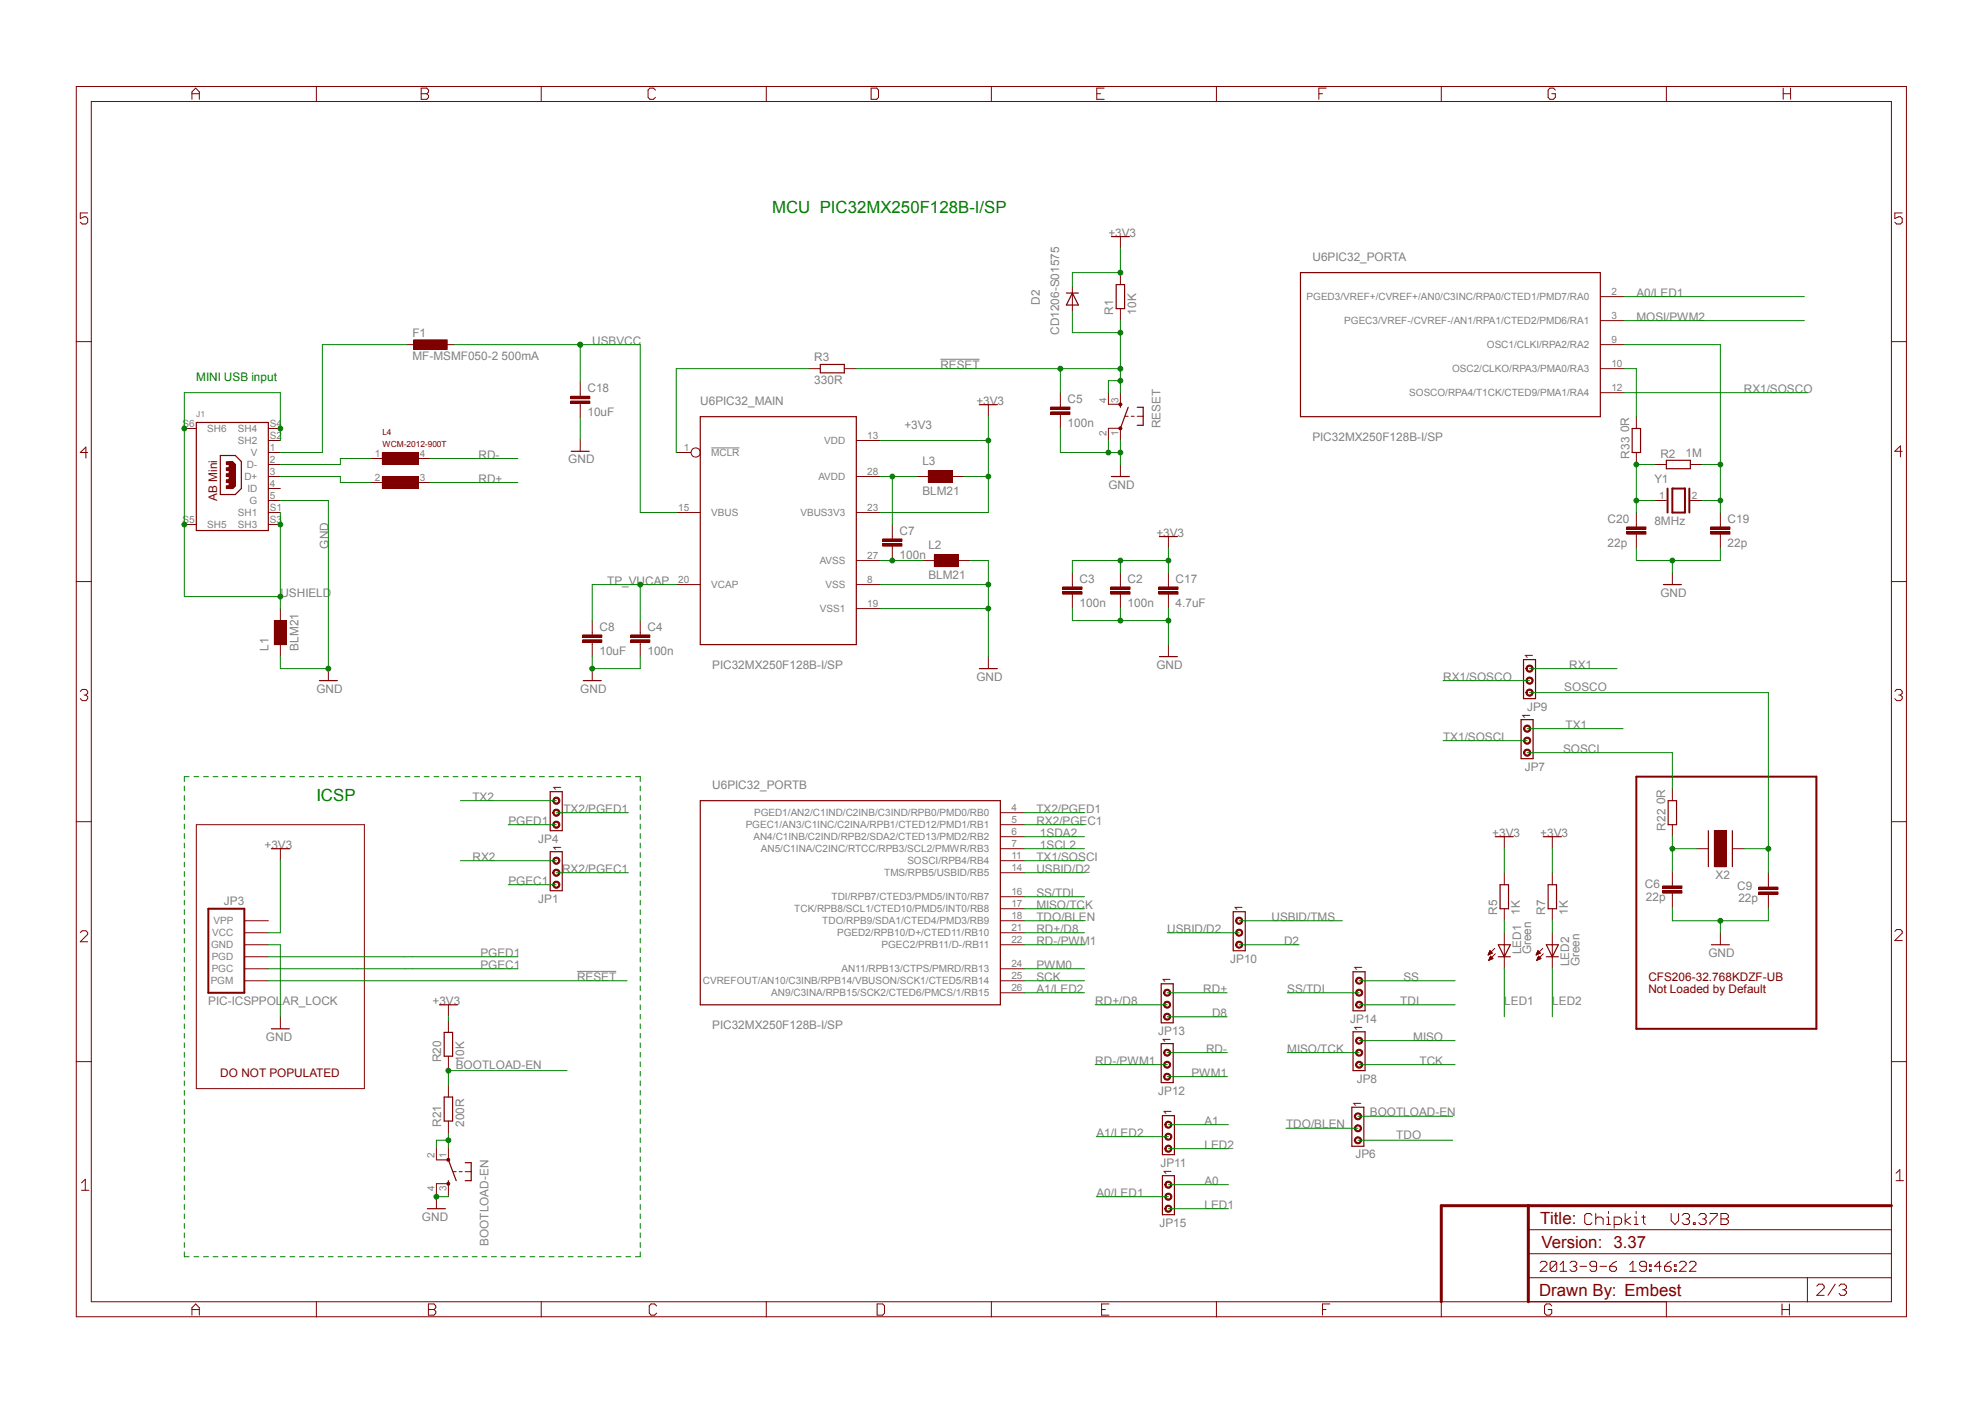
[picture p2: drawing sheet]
<svg xmlns="http://www.w3.org/2000/svg" width="420mm" height="297mm" viewBox="0 0 420 297" stroke-linecap="round" stroke-linejoin="round" font-family="sans-serif">
<defs><g id="words">
<g font-size="3.6" fill="#008000">
<text x="163.4" y="45">MCU PIC32MX250F128B-I/SP</text>
<text x="66.9" y="169.4">ICSP</text>
</g>
<g font-size="3.6" fill="#800000">
<text x="325.9" y="259">Title:</text>
<text x="326.2" y="264.1">Version: 3.37</text>
<text x="325.7" y="274.2">Drawn By: Embest</text>
</g>
<g font-size="2.5" fill="#808080">
<text x="234.5" y="50">+3V3</text>
<text x="277.7" y="55.1">U6PIC32_PORTA</text>
<text x="220" y="64.4" transform="rotate(-90 220 64.4)">D2</text>
<text x="346.2" y="62.7">A0/LED1</text>
<text x="87.3" y="71.4">F1</text>
<text x="224.1" y="70.9" transform="rotate(-90 224.1 70.9)">CD1206-S01575</text>
<text x="235.5" y="66.6" transform="rotate(-90 235.5 66.6)">R1</text>
<text x="240.4" y="66.6" transform="rotate(-90 240.4 66.6)">10K</text>
<text x="346.2" y="67.8">MOSI/PWM2</text>
<text x="87.3" y="76.2">MF-MSMF050-2 500mA</text>
<text x="125.3" y="72.9">USBVCC</text>
<text x="172.3" y="76.5">R3</text>
<text x="199" y="78">RESET</text>
<text x="124.3" y="82.9">C18</text>
<text x="172.3" y="81.3">330R</text>
<text x="369" y="83.1">RX1/SOSCO</text>
<text x="124.3" y="88">10uF</text>
<text x="148.2" y="85.6">U6PIC32_MAIN</text>
<text x="206.6" y="85.6">+3V3</text>
<text x="225.9" y="85.2">C5</text>
<text x="191.3" y="90.7">+3V3</text>
<text x="225.9" y="90.3">100n</text>
<text x="245.6" y="90.6" transform="rotate(-90 245.6 90.6)">RESET</text>
<text x="277.7" y="93.2">PIC32MX250F128B-I/SP</text>
<text x="344.7" y="91.4" transform="rotate(-90 344.7 91.4)">0R</text>
<text x="101.2" y="97">RD-</text>
<text x="120.2" y="98">GND</text>
<text x="195.2" y="98.3">L3</text>
<text x="344.7" y="97" transform="rotate(-90 344.7 97)">R33</text>
<text x="351.3" y="96.8">R2</text>
<text x="356.6" y="96.7">1M</text>
<text x="101.2" y="102.1">RD+</text>
<text x="195.2" y="104.6">BLM21</text>
<text x="234.5" y="103.3">GND</text>
<text x="350" y="102.1">Y1</text>
<text x="190.3" y="113.1">C7</text>
<text x="244.7" y="113.5">+3V3</text>
<text x="340.1" y="110.6">C20</text>
<text x="350" y="111">8MHz</text>
<text x="365.5" y="110.6">C19</text>
<text x="69.5" y="116" transform="rotate(-90 69.5 116)">GND</text>
<text x="190.3" y="118.2">100n</text>
<text x="196.4" y="116">L2</text>
<text x="340.1" y="115.7">22p</text>
<text x="365.5" y="115.7">22p</text>
<text x="128.5" y="123.7">TP_VUCAP</text>
<text x="196.4" y="122.4">BLM21</text>
<text x="228.4" y="123.3">C3</text>
<text x="238.6" y="123.3">C2</text>
<text x="248.7" y="123.3">C17</text>
<text x="59.3" y="126.2">USHIELD</text>
<text x="228.4" y="128.4">100n</text>
<text x="238.6" y="128.4">100n</text>
<text x="248.7" y="128.4">4.7uF</text>
<text x="351.3" y="126.2">GND</text>
<text x="56.8" y="137.6" transform="rotate(-90 56.8 137.6)">L1</text>
<text x="63.1" y="137.6" transform="rotate(-90 63.1 137.6)">BLM21</text>
<text x="126.8" y="133.4">C8</text>
<text x="137" y="133.4">C4</text>
<text x="126.8" y="138.5">10uF</text>
<text x="137" y="138.5">100n</text>
<text x="150.7" y="141.4">PIC32MX250F128B-I/SP</text>
<text x="206.6" y="144">GND</text>
<text x="244.7" y="141.4">GND</text>
<text x="305.3" y="144">RX1/SOSCO</text>
<text x="332" y="141.4">RX1</text>
<text x="66.9" y="146.5">GND</text>
<text x="122.8" y="146.5">GND</text>
<text x="331" y="146.3">SOSCO</text>
<text x="323.1" y="150.3">JP9</text>
<text x="331.2" y="154.1">TX1</text>
<text x="305.3" y="156.7">TX1/SOSCI</text>
<text x="330.7" y="159.2">SOSCI</text>
<text x="150.7" y="166.8">U6PIC32_PORTB</text>
<text x="322.6" y="163">JP7</text>
<text x="100" y="169.4">TX2</text>
<text x="119.2" y="171.9">TX2/PGED1</text>
<text x="219.3" y="171.9">TX2/PGED1</text>
<text x="352.3" y="170.1" transform="rotate(-90 352.3 170.1)">0R</text>
<text x="56" y="179.5">+3V3</text>
<text x="107.6" y="174.5">PGED1</text>
<text x="113.9" y="178.3">JP4</text>
<text x="219.3" y="174.5">RX2/PGEC1</text>
<text x="220" y="177">1SDA2</text>
<text x="220" y="179.5">1SCL2</text>
<text x="315.8" y="177">+3V3</text>
<text x="325.9" y="177">+3V3</text>
<text x="352.4" y="175.7" transform="rotate(-90 352.4 175.7)">R22</text>
<text x="100" y="182.1">RX2</text>
<text x="118.9" y="184.6">RX2/PGEC1</text>
<text x="219.3" y="182.1">TX1/SOSCI</text>
<text x="219.3" y="184.6">USBID/D2</text>
<text x="363" y="185.9">X2</text>
<text x="47.4" y="191.5">JP3</text>
<text x="107.6" y="187.2">PGEC1</text>
<text x="113.9" y="191">JP1</text>
<text x="219.3" y="189.7">SS/TDI</text>
<text x="348" y="187.8">C6</text>
<text x="348.3" y="190.6">22p</text>
<text x="367.6" y="188.3">C9</text>
<text x="367.8" y="190.8">22p</text>
<text x="219.3" y="194.8">TDO/BLEN</text>
<text x="219.3" y="197.3">RD+/D8</text>
<text x="219.3" y="192.2">MISO/TCK</text>
<text x="247" y="197.3">USBID/D2</text>
<text x="269" y="194.8">USBID/TMS</text>
<text x="316.8" y="193.5" transform="rotate(-90 316.8 193.5)">R5</text>
<text x="321.6" y="193.5" transform="rotate(-90 321.6 193.5)">1K</text>
<text x="327" y="193.5" transform="rotate(-90 327 193.5)">R7</text>
<text x="331.8" y="193.5" transform="rotate(-90 331.8 193.5)">1K</text>
<text x="101.6" y="202.4">PGED1</text>
<text x="219.3" y="199.9">RD-/PWM1</text>
<text x="260.3" y="203.7">JP10</text>
<text x="271.7" y="199.9">D2</text>
<text x="321.8" y="201.9" transform="rotate(-90 321.8 201.9)">LED1</text>
<text x="324" y="201.9" transform="rotate(-90 324 201.9)">Green</text>
<text x="361.5" y="202.4">GND</text>
<text x="101.6" y="204.9">PGEC1</text>
<text x="122.1" y="207.5">RESET</text>
<text x="219.3" y="204.9">PWM0</text>
<text x="219.3" y="207.5">SCK</text>
<text x="297" y="207.5">SS</text>
<text x="332" y="204.4" transform="rotate(-90 332 204.4)">LED2</text>
<text x="334.2" y="204.4" transform="rotate(-90 334.2 204.4)">Green</text>
<text x="44.1" y="212.6">PIC-ICSPPOLAR_LOCK</text>
<text x="91.5" y="212.6">+3V3</text>
<text x="219.3" y="210">A1/LED2</text>
<text x="231.7" y="212.6">RD+/D8</text>
<text x="254.6" y="210">RD+</text>
<text x="256.4" y="215.1">D8</text>
<text x="272.4" y="210">SS/TDI</text>
<text x="296.3" y="212.6">TDI</text>
<text x="318.3" y="212.6">LED1</text>
<text x="328.5" y="212.6">LED2</text>
<text x="56.3" y="220.2">GND</text>
<text x="150.7" y="217.6">PIC32MX250F128B-I/SP</text>
<text x="245.1" y="218.9">JP13</text>
<text x="285.7" y="216.4">JP14</text>
<text x="299" y="220.2">MISO</text>
<text x="93.4" y="224.7" transform="rotate(-90 93.4 224.7)">R20</text>
<text x="96.4" y="226.2">BOOTLOAD-EN</text>
<text x="98.2" y="224.7" transform="rotate(-90 98.2 224.7)">10K</text>
<text x="231.7" y="225.2">RD-/PWM1</text>
<text x="252.1" y="227.7">PWM1</text>
<text x="255.2" y="222.7">RD-</text>
<text x="272.4" y="222.7">MISO/TCK</text>
<text x="300.3" y="225.2">TCK</text>
<text x="245.1" y="231.6">JP12</text>
<text x="287.1" y="229">JP8</text>
<text x="93.4" y="238.4" transform="rotate(-90 93.4 238.4)">R21</text>
<text x="98.2" y="238.4" transform="rotate(-90 98.2 238.4)">200R</text>
<text x="254.8" y="237.9">A1</text>
<text x="272.1" y="238.7">TDO/BLEN</text>
<text x="289.8" y="236.1">BOOTLOAD-EN</text>
<text x="232" y="240.4">A1/LED2</text>
<text x="254.8" y="243">LED2</text>
<text x="286.8" y="245">JP6</text>
<text x="295.4" y="241">TDO</text>
<text x="245.5" y="246.8">JP11</text>
<text x="254.8" y="250.6">A0</text>
<text x="232" y="253.1">A0/LED1</text>
<text x="254.8" y="255.7">LED1</text>
<text x="89.3" y="258.2">GND</text>
<text x="103.4" y="263.6" transform="rotate(-90 103.4 263.6)">BOOTLOAD-EN</text>
<text x="245.3" y="259.5">JP15</text>
</g>
<text font-size="2.5" fill="#008000" x="41.5" y="80.5">MINI USB input</text>
<g font-size="2.5" fill="#800000">
<text x="46" y="105.9" transform="rotate(-90 46 105.9)">AB Mini</text>
<text x="348.8" y="207.5">CFS206-32.768KDZF-UB</text>
<text x="348.8" y="210">Not Loaded by Default</text>
<text x="46.6" y="227.7">DO NOT POPULATED</text>
</g>
<g font-size="2.3" fill="#800000">
<text x="324.3" y="139.4" transform="rotate(-90 324.3 139.4)">1</text>
<text x="323.8" y="152.1" transform="rotate(-90 323.8 152.1)">1</text>
<text x="118.7" y="167.3" transform="rotate(-90 118.7 167.3)">1</text>
<text x="118.7" y="180" transform="rotate(-90 118.7 180)">1</text>
<text x="262.9" y="192.7" transform="rotate(-90 262.9 192.7)">1</text>
<text x="247.6" y="208" transform="rotate(-90 247.6 208)">1</text>
<text x="288.2" y="205.4" transform="rotate(-90 288.2 205.4)">1</text>
<text x="247.6" y="220.7" transform="rotate(-90 247.6 220.7)">1</text>
<text x="288.2" y="218.1" transform="rotate(-90 288.2 218.1)">1</text>
<text x="247.9" y="235.9" transform="rotate(-90 247.9 235.9)">1</text>
<text x="288" y="234.1" transform="rotate(-90 288 234.1)">1</text>
<text x="247.9" y="248.6" transform="rotate(-90 247.9 248.6)">1</text>
</g>
<g font-size="2.1" fill="#808080">
<text x="276.5" y="63.5">PGED3/VREF+/CVREF+/AN0/C3INC/RPA0/CTED1/PMD7/RA0</text>
<text x="340.9" y="62.4">2</text>
<text x="284.4" y="68.6">PGEC3/VREF-/CVREF-/AN1/RPA1/CTED2/PMD6/RA1</text>
<text x="340.9" y="67.4">3</text>
<text x="314.6" y="73.7">OSC1/CLKI/RPA2/RA2</text>
<text x="340.9" y="72.5">9</text>
<text x="340.9" y="77.6">10</text>
<text x="298.2" y="83.8">SOSCO/RPA4/T1CK/CTED9/PMA1/RA4</text>
<text x="307.2" y="78.7">OSC2/CLKO/RPA3/PMA0/RA3</text>
<text x="340.9" y="82.7">12</text>
<text x="234.1" y="85.2" transform="rotate(-90 234.1 85.2)">4</text>
<text x="236.7" y="85.2" transform="rotate(-90 236.7 85.2)">3</text>
<text x="38.6" y="90.3">S6</text>
<text x="43.9" y="91.4">SH6</text>
<text x="50.3" y="94">SH2</text>
<text x="50.3" y="91.4">SH4</text>
<text x="57.1" y="92.8">S2</text>
<text x="57.1" y="95.4">1</text>
<text x="57.1" y="90.3">S4</text>
<text x="144.7" y="95.4">1</text>
<text x="174.4" y="94">VDD</text>
<text x="183.5" y="92.8">13</text>
<text x="234.1" y="92.2" transform="rotate(-90 234.1 92.2)">2</text>
<text x="236.7" y="92.2" transform="rotate(-90 236.7 92.2)">1</text>
<text x="51.7" y="101.6">D+</text>
<text x="52.2" y="99">D-</text>
<text x="53.1" y="96.5">V</text>
<text x="57.1" y="100.5">3</text>
<text x="57.1" y="97.9">2</text>
<text x="79.3" y="96.7">1</text>
<text x="79.3" y="101.7">2</text>
<text x="88.9" y="96.7">4</text>
<text x="88.9" y="101.7">3</text>
<text x="150.5" y="96.5">MCLR</text>
<text x="173.2" y="101.6">AVDD</text>
<text x="183.5" y="100.5">28</text>
<text x="52.3" y="104.1">ID</text>
<text x="52.8" y="106.6">G</text>
<text x="57.1" y="105.5">5</text>
<text x="57.1" y="103">4</text>
<text x="351.1" y="105.5">1</text>
<text x="358" y="105.5">2</text>
<text x="38.6" y="110.6">S5</text>
<text x="43.9" y="111.7">SH5</text>
<text x="50.3" y="109.2">SH1</text>
<text x="50.3" y="111.7">SH3</text>
<text x="57.1" y="108.1">S1</text>
<text x="57.1" y="110.6">S3</text>
<text x="143.5" y="108.1">15</text>
<text x="150.5" y="109.2">VBUS</text>
<text x="169.4" y="109.2">VBUS3V3</text>
<text x="183.5" y="108.1">23</text>
<text x="173.4" y="119.3">AVSS</text>
<text x="183.5" y="118.2">27</text>
<text x="143.5" y="123.3">20</text>
<text x="150.5" y="124.4">VCAP</text>
<text x="174.7" y="124.4">VSS</text>
<text x="183.5" y="123.3">8</text>
<text x="173.5" y="129.5">VSS1</text>
<text x="183.5" y="128.4">19</text>
<text x="159.6" y="172.7">PGED1/AN2/C1IND/C2INB/C3IND/RPB0/PMD0/RB0</text>
<text x="214" y="171.5">4</text>
<text x="157.8" y="175.2">PGEC1/AN3/C1INC/C2INA/RPB1/CTED12/PMD1/RB1</text>
<text x="159.4" y="177.8">AN4/C1INB/C2IND/RPB2/SDA2/CTED13/PMD2/RB2</text>
<text x="214" y="174.1">5</text>
<text x="214" y="176.6">6</text>
<text x="214" y="179.2">7</text>
<text x="161" y="180.3">AN5/C1INA/C2INC/RTCC/RPB3/SCL2/PMWR/RB3</text>
<text x="187.1" y="185.4">TMS/RPB5/USBID/RB5</text>
<text x="192" y="182.8">SOSCI/RPB4/RB4</text>
<text x="214" y="181.7">11</text>
<text x="214" y="184.2">14</text>
<text x="175.9" y="190.5">TDI/RPB7/CTED3/PMD5/INT0/RB7</text>
<text x="214" y="189.3">16</text>
<text x="214" y="191.9">17</text>
<text x="45.2" y="195.5">VPP</text>
<text x="168.1" y="193">TCK/RPB8/SCL1/CTED10/PMD5/INT0/RB8</text>
<text x="174" y="195.5">TDO/RPB9/SDA1/CTED4/PMD3/RB9</text>
<text x="214" y="194.4">18</text>
<text x="214" y="196.9">21</text>
<text x="44.7" y="200.6">GND</text>
<text x="44.8" y="203.2">PGD</text>
<text x="44.9" y="198.1">VCC</text>
<text x="177.1" y="198.1">PGED2/RPB10/D+/CTED11/RB10</text>
<text x="186.5" y="200.6">PGEC2/PRB11/D-/RB11</text>
<text x="214" y="199.5">22</text>
<text x="44.6" y="208.2">PGM</text>
<text x="44.8" y="205.7">PGC</text>
<text x="148.7" y="208.2">CVREFOUT/AN10/C3INB/RPB14/VBUSON/SCK1/CTED5/RB14</text>
<text x="178.1" y="205.7">AN11/RPB13/CTPS/PMRD/RB13</text>
<text x="214" y="204.6">24</text>
<text x="214" y="207.1">25</text>
<text x="214" y="209.6">26</text>
<text x="163.2" y="210.8">AN9/C3INA/RPB15/SCK2/CTED6/PMCS/1/RB15</text>
<text x="92" y="245" transform="rotate(-90 92 245)">2</text>
<text x="94.5" y="245" transform="rotate(-90 94.5 245)">1</text>
<text x="92" y="252" transform="rotate(-90 92 252)">4</text>
<text x="94.5" y="252" transform="rotate(-90 94.5 252)">3</text>
</g>
<text font-size="1.8" fill="#808080" x="41.5" y="88.1">J1</text>
<g font-size="1.8" fill="#800000">
<text x="80.9" y="92">L4</text>
<text x="80.9" y="94.5">WCM-2012-900T</text>
</g>
</g></defs>
<path d="M199 76h8.3M150.5 94.7h6M122.1 205.5h8.3" fill="none" stroke="#808080" stroke-width=".21"/>
<path d="M346.2 164.3h38.1v53.3h-38.1z" fill="none" stroke="#800000" stroke-width=".42"/>
<path d="M237.1 98.3v2.5M41.5 174.5h35.6v55.8h-35.6z" fill="none" stroke="#800000" stroke-width=".21"/>
<path d="M235.2 100.8h3.8" fill="none" stroke="#800000" stroke-width=".25"/>
<path d="M87.5 71.9h7.1v2h-7.1z" fill-rule="evenodd" fill="#800000"/>
<path d="M86 72.9h2.5M87.5 71.9h7.1v2h-7.1zM93.6 72.9h2.5M209.1 138.9v2.5M125.3 141.4v2.6" fill="none" stroke="#800000" stroke-width=".21"/>
<path d="M123.4 144h3.8M207.2 141.4h3.8" fill="none" stroke="#800000" stroke-width=".25"/>
<path d="M58 131.3h2.6v5.1h-2.6z" fill-rule="evenodd" fill="#800000"/>
<path d="M226.9 60.7v5.1M58 131.3h2.6v5.1h-2.6zM59.3 128.7v2.6M59.3 136.4v2.5" fill="none" stroke="#800000" stroke-width=".21"/>
<path d="M225.6 62h2.6M226.9 62l1.3 2.5h-2.6zM41.5 89.4h15.3v22.8h-15.3zM46.6 96.4h3.2l1.3 1.2v5.7l-1.3 1.3h-3.2z" fill="none" stroke="#800000" stroke-width=".25"/>
<path d="M47.9 102.7h.6v.6h-.6z" fill-rule="evenodd" fill="#800000"/>
<path d="M47.9 102.7h.6v.6h-.6z" fill="none" stroke="#800000" stroke-width=".21"/>
<path d="M47.9 101.5h.6v.6h-.6z" fill-rule="evenodd" fill="#800000"/>
<path d="M47.9 101.5h.6v.6h-.6z" fill="none" stroke="#800000" stroke-width=".21"/>
<path d="M47.9 100.2h.6v.6h-.6z" fill-rule="evenodd" fill="#800000"/>
<path d="M47.9 100.2h.6v.6h-.6z" fill="none" stroke="#800000" stroke-width=".21"/>
<path d="M47.9 98.9h.6v.6h-.6z" fill-rule="evenodd" fill="#800000"/>
<path d="M47.9 98.9h.6v.6h-.6z" fill="none" stroke="#800000" stroke-width=".21"/>
<path d="M47.9 97.7h.6v.6h-.6z" fill-rule="evenodd" fill="#800000"/>
<g fill="none" stroke="#800000" stroke-width=".21">
<path d="M237.1 50v2.6M338.6 62.7h5.1M338.6 67.8h5.1M338.6 72.9h5.1M338.6 78h5.1M39 90.6h2.5M47.9 97.7h.6v.6h-.6zM48.5 98.3h1.3M48.5 100h1.3M48.5 99.9h1.3M48.5 99.8h1.3M48.5 99.7h1.3"/>
<path d="M48.5 99.6h1.3M48.5 99.5h1.3M48.5 99.4h1.3M48.5 99.3h1.3M48.5 99.2h1.3M48.5 99.1h1.3M48.5 99h1.3M48.5 98.9h1.3M48.5 98.8h1.3M48.5 98.7h1.3M48.5 98.6h1.3M48.5 98.5h1.3"/>
<path d="M48.5 98.4h1.3M48.5 98.2h1.3M48.5 98.2h1.2M48.5 98.1h1.1M48.5 98l1.1 .1M48.5 98h1M48.5 97.9h1M48.5 97.8h.9M48.5 97.8h.8M48.5 97.8h.7M48.5 97.7h.7M49.2 97.6l.6 .7"/>
<path d="M49.2 97.7l-.7-.1v5.7M49.8 98.3v4.4M56.8 93.2h2.5M56.8 95.7h2.5M56.8 98.3h2.5M56.8 90.6h2.5M143.1 95.7h3.1M181.2 93.2h5.1M209.1 85.6v2.5M338.6 83.1h5.1M39 111h2.5M48.5 100.8h1.3"/>
<path d="M48.5 103.3h.7M48.5 103.3h.8M48.5 103.2h.8M48.5 103.1h.9M48.5 103h1M48.5 102.9h1.2M48.5 102.8h1.2M48.5 102.7h1.3M48.5 102.6h1.3M48.5 102.5h1.3M48.5 102.4h1.3M48.5 102.3h1.3"/>
<path d="M48.5 102.2h1.3M48.5 102.1h1.3M48.5 102h1.3M48.5 101.9h1.3M48.5 101.8h1.3M48.5 101.7h1.3M48.5 101.6h1.3M48.5 101.5h1.3M48.5 101.4h1.3M48.5 101.3h1.3M48.5 101.2h1.3M48.5 101.1h1.3"/>
<path d="M48.5 101h1.3M48.5 100.9h1.3M48.5 100.7h1.3M48.5 100.6h1.3M48.5 100.5h1.3M48.5 100.4h1.3M48.5 100.3h1.3M48.5 100.2h1.3M48.5 100.1h1.3M49.4 103.1l-.9 .1M49.6 102.9l-1.1 .1M49.8 102.7l-.6 .6h-.7"/>
<path d="M49.8 102.7l-1.3 .6M56.8 108.4h2.5M56.8 105.9h2.5M56.8 100.8h2.5M56.8 111h2.5M56.8 103.3h2.5M143.1 108.4h5.1M181.2 108.4h5.1M181.2 100.8h5.1M181.2 118.6h5.1M143.1 123.7h5.1M181.2 123.7h5.1"/>
<path d="M181.2 128.7h5.1M211.7 171.9h5M211.7 174.5h5M211.7 177h5M211.7 179.5h5M211.7 182.1h5M211.7 184.6h5M211.7 189.7h5M211.7 192.2h5M211.7 194.8h5M211.7 197.3h5M211.7 199.9h5"/>
<path d="M211.7 204.9h5M211.7 207.5h5M211.7 210h5"/>
<circle cx="147.2" cy="95.7" r=".98"/>
</g>
<path d="M235.2 50h3.8M275.2 57.7h63.4v30.4h-63.4zM148.2 88.1h33v48.3h-33zM207.2 85.6h3.8M148.2 169.4h63.5v43.2h-63.5zM286.3 218.3h2.5v8.2h-2.5z" fill="none" stroke="#800000" stroke-width=".25"/>
<path d="M287.1 224.6a.77 .77 0 0 1 1.2 .4 .77 .77 0 0 1-.6 1 .77 .77 0 0 1-.9-.8h.3a.51 .51 0 0 1 .6-.5 .51 .51 0 0 1 .3 .8 .51 .51 0 0 1-.9 0v-.3h-.3z" fill-rule="evenodd" fill="#800000"/>
<path d="M287.1 224.6a.77 .77 0 0 1 1.2 .4 .77 .77 0 0 1-.6 1 .77 .77 0 0 1-.9-.8h.3a.51 .51 0 0 1 .6-.5 .51 .51 0 0 1 .3 .8 .51 .51 0 0 1-.9 0v-.3h-.3z" fill="none" stroke="#800000" stroke-width=".21"/>
<path d="M287.1 219.5a.77 .77 0 0 1 1.2 .4 .77 .77 0 0 1-.6 1 .77 .77 0 0 1-.9-.8h.3a.51 .51 0 0 1 .6-.5 .51 .51 0 0 1 .3 .8 .51 .51 0 0 1-.9 0v-.3h-.3z" fill-rule="evenodd" fill="#800000"/>
<path d="M287.1 219.5a.77 .77 0 0 1 1.2 .4 .77 .77 0 0 1-.6 1 .77 .77 0 0 1-.9-.8h.3a.51 .51 0 0 1 .6-.5 .51 .51 0 0 1 .3 .8 .51 .51 0 0 1-.9 0v-.3h-.3z" fill="none" stroke="#800000" stroke-width=".21"/>
<path d="M287.1 222.1a.77 .77 0 0 1 1.2 .3 .77 .77 0 0 1-.6 1.1 .77 .77 0 0 1-.9-.8h.3a.51 .51 0 0 1 .6-.5 .51 .51 0 0 1 .3 .7 .51 .51 0 0 1-.9 0v-.2h-.3z" fill-rule="evenodd" fill="#800000"/>
<path d="M287.1 222.1a.77 .77 0 0 1 1.2 .3 .77 .77 0 0 1-.6 1.1 .77 .77 0 0 1-.9-.8h.3a.51 .51 0 0 1 .6-.5 .51 .51 0 0 1 .3 .7 .51 .51 0 0 1-.9 0v-.2h-.3z" fill="none" stroke="#800000" stroke-width=".21"/>
<path d="M286.3 205.6h2.5v8.2h-2.5z" fill="none" stroke="#800000" stroke-width=".25"/>
<path d="M287.1 211.9a.77 .77 0 0 1 1.2 .4 .77 .77 0 0 1-.6 1 .77 .77 0 0 1-.9-.7h.3a.51 .51 0 0 1 .6-.6 .51 .51 0 0 1 .3 .8 .51 .51 0 0 1-.9 0v-.2h-.3z" fill-rule="evenodd" fill="#800000"/>
<path d="M287.1 211.9a.77 .77 0 0 1 1.2 .4 .77 .77 0 0 1-.6 1 .77 .77 0 0 1-.9-.7h.3a.51 .51 0 0 1 .6-.6 .51 .51 0 0 1 .3 .8 .51 .51 0 0 1-.9 0v-.2h-.3z" fill="none" stroke="#800000" stroke-width=".21"/>
<path d="M287.1 206.8a.77 .77 0 0 1 1.2 .4 .77 .77 0 0 1-.6 1 .77 .77 0 0 1-.9-.7h.3a.51 .51 0 0 1 .6-.6 .51 .51 0 0 1 .3 .8 .51 .51 0 0 1-.9 0v-.2h-.3z" fill-rule="evenodd" fill="#800000"/>
<path d="M287.1 206.8a.77 .77 0 0 1 1.2 .4 .77 .77 0 0 1-.6 1 .77 .77 0 0 1-.9-.7h.3a.51 .51 0 0 1 .6-.6 .51 .51 0 0 1 .3 .8 .51 .51 0 0 1-.9 0v-.2h-.3z" fill="none" stroke="#800000" stroke-width=".21"/>
<path d="M287.1 209.4a.77 .77 0 0 1 1.2 .3 .77 .77 0 0 1-.6 1.1 .77 .77 0 0 1-.9-.8h.3a.51 .51 0 0 1 .6-.6 .51 .51 0 0 1 .3 .8 .51 .51 0 0 1-.9 0v-.2h-.3z" fill-rule="evenodd" fill="#800000"/>
<g fill="none" stroke="#800000" stroke-width=".21">
<path d="M16.1 18.3h387.3v260.2h-387.3zM40.6 19.8h1.6M66.9 18.3v3.2M89.1 18.6h1.2l.4 .5v.3l-.4 .4 .4 .4v.4l-.4 .4h-1.2zM89.1 19.8h1.2M114.5 18.3v3.2M138.7 19.1l-.4-.5h-.8l-.4 .5v1.5l.4 .4h.8l.4-.4M162.1 18.3v3.2M184.3 18.6h1.2l.4 .5v1.5l-.4 .4h-1.2zM209.8 18.3v3.2M232.1 19.8h.8M233.6 18.6h-1.5v2.4h1.5"/>
<path d="M257.4 18.3v3.2M279.1 19.8h.7M280.6 18.6h-1.5v2.4M305 18.3v3.2M329.1 19.1l-.4-.5h-.8l-.3 .5v1.5l.3 .4h.8l.4-.4v-.8h-.8M352.6 18.3v3.2M377.3 18.6v2.4M377.3 19.8h1.6M378.9 18.6v2.4M19.3 21.5h380.9v253.9h-380.9zM40.6 21v-1.6l.8-.8 .8 .8v1.6M18.6 45.1h-1.6v1.1l.8-.3h.4l.4 .3v.8l-.4 .4h-.8l-.4-.4"/>
<path d="M402.5 45.1h-1.6v1.1l.8-.3h.4l.4 .3v.8l-.4 .4h-.8l-.4-.4M16.1 72.3h3.2M400.2 72.3h3.2M18.6 95.7h-1.6l1.2-1.1v2.3M402.5 95.5h-1.6l1.2-1.2v2.4M16.1 123h3.2M400.2 123h3.2M17 146.3l.4-.5h.8l.4 .5v.3l-.4 .4M17.8 147h.4M18.2 147l.4 .4v.4l-.4 .4h-.8l-.4-.4M400.9 146.3l.4-.5h.8l.4 .5v.3l-.4 .4M401.7 147h.4"/>
<path d="M402.1 147l.4 .4v.4l-.4 .4h-.8l-.4-.4M16.1 173.8h3.2M59.3 179.5v2.6M400.2 173.8h3.2M17 197.3l.4-.4h.8l.4 .4v.4l-1.6 1.5h1.6M400.9 197l.4-.4h.8l.4 .4v.4l-1.6 1.6h1.6M59.3 215.1v2.5M287.1 209.4a.77 .77 0 0 1 1.2 .3 .77 .77 0 0 1-.6 1.1 .77 .77 0 0 1-.9-.8h.3a.51 .51 0 0 1 .6-.6 .51 .51 0 0 1 .3 .8 .51 .51 0 0 1-.9 0v-.2h-.3zM16.1 224.6h3.2M400.2 224.6h3.2M17.2 250.2l.8-.7v2.3M17.2 251.8h1.6"/>
<path d="M336.8 257.1l-.3-.4h-.8l-.4 .4v1.5l.4 .4h.8l.3-.4M337.6 257.8l.4-.3h.8l.4 .3v1.2M337.6 256.7v2.3M340 259h.7M340 257.5h.3v1.5M340.3 256.3v.4M341.5 259h1.2l.4-.4v-.8l-.4-.3h-1.2v2.3M343.9 256.7v2.3M345 257.5l-1.1 .7 1.1 .8M345.8 259h.8M345.8 257.5h.4v1.5M346.2 256.3v.4"/>
<path d="M347.4 257.5h.7M347.8 257.1v1.5l.3 .4M353.6 256.7v1.5l.8 .8 .8-.8v-1.5M355.9 257.1l.4-.4h.8l.4 .4v.4l-.4 .3M356.7 257.8h.4M357.1 257.8l.4 .4v.4l-.4 .4h-.8l-.4-.4M358.3 258.6h.4v.4h-.4zM359.4 257.1l.5-.4h.7l.4 .4v.4l-.4 .3M360.2 257.8h.4M360.6 257.8l.4 .4v.4l-.4 .4h-.7l-.5-.4M361.8 256.7h1.5v.4l-1.5 1.5v.4M364.1 256.7h1.2l.4 .4v.4l-.4 .3 .4 .4v.4l-.4 .4h-1.2z"/>
<path d="M364.1 257.8h1.2M401.2 248.2l.8-.8v2.4M401.2 249.8h1.5M40.6 278.2v-1.6l.8-.8 .8 .8v1.6M40.6 277h1.6M66.9 275.4v3.1M90.6 277h1.2M90.6 275.8h1.2l.4 .5v.3l-.4 .4 .4 .4v.4l-.4 .4h-1.2zM114.5 275.4v3.1M138.9 276.3l-.4-.5h-.7l-.4 .5v1.5l.4 .4h.7l.4-.4M162.1 275.4v3.1M185.6 275.8h1.2l.4 .5v1.5l-.4 .4h-1.2z"/>
<path d="M209.8 275.4v3.1M233.1 277h.8M234.6 275.8h-1.5v2.4h1.5M257.4 275.4v3.1M279.8 277h.8M281.4 275.8h-1.6v2.4M305 275.4v3.1M323.4 270.3h76.8M323.4 265.2h76.8M323.4 260.1h76.8M325.9 267.2l.4-.4h.6l.4 .4v.3l-1.4 1.4h1.4M328.3 276.3l-.4-.5h-.7l-.4 .5v1.5l.4 .4h.7l.4-.4v-.8h-.7"/>
<path d="M329.4 267.2v1.4l-.4 .3h-.7l-.3-.3M329.4 267.2l-.4-.4h-.7l-.3 .4v1.4M329.4 267.2l-1.4 1.4M330.1 268.9h1.4M330.1 267.5l.7-.7v2.1M332.2 267.2l.4-.4h.6l.4 .4v.3l-.4 .4M332.9 267.9h.3M333.2 267.9l.4 .3v.4l-.4 .3h-.6l-.4-.3M334.3 267.9h1.4M337.8 267.9h-1.1l-.3-.4v-.3l.3-.4h.8l.3 .4v1.4l-.3 .3h-.8l-.3-.3M338.5 267.9h1.4M340.6 267.9h1.1l.3 .3v.4l-.3 .3h-.7l-.4-.3z"/>
<path d="M342 266.8l-.7 .4-.7 .7M344.8 268.9h1.4M344.8 267.5l.7-.7v2.1M348.3 267.9h-1l-.4-.4v-.3l.4-.4h.7l.3 .4v1.4l-.3 .3h-.7l-.4-.3M349 268.6h.4v.3h-.4zM349 267.5h.4v.4h-.4zM351.5 267.9h-1.4l1-1.1v2.1M352.2 267.9h1.1l.3 .3v.4l-.3 .3h-.8l-.3-.3zM352.6 275.4v3.1M353.6 266.8l-.7 .4-.7 .7M354.3 268.6h.4v.3h-.4zM354.3 267.5h.4v.4h-.4z"/>
<path d="M355.3 267.2l.4-.4h.7l.4 .4v.3l-1.5 1.4h1.5M357.4 267.2l.4-.4h.7l.3 .4v.3l-1.4 1.4h1.4M377 277h1.6M377 275.8v2.4M378.6 275.8v2.4M382.4 270.3v5.1M384.4 272.1l.4-.5h.8l.4 .5v.3l-1.6 1.6h1.6M388.3 271.6l-1.5 2.4M389.1 272.1l.4-.5h.8l.4 .5v.3l-.4 .4M389.9 272.8h.4M390.3 272.8l.4 .4v.4l-.4 .4h-.8l-.4-.4"/>
</g>
<path d="M323.4 255.1v20.3M400.2 255.1h-95.2v20.3" fill="none" stroke="#800000" stroke-width=".63"/>
<path d="M57.4 179.5h3.8M116.4 180.2h2.6v8.2h-2.6zM57.4 217.6h3.8" fill="none" stroke="#800000" stroke-width=".25"/>
<path d="M117.3 186.5a.77 .77 0 0 1 1.1 .4 .77 .77 0 0 1-.5 1 .77 .77 0 0 1-1-.7h.3a.51 .51 0 0 1 .6-.6 .51 .51 0 0 1 .3 .8 .51 .51 0 0 1-.8 0l-.1-.2h-.3z" fill-rule="evenodd" fill="#800000"/>
<path d="M117.3 186.5a.77 .77 0 0 1 1.1 .4 .77 .77 0 0 1-.5 1 .77 .77 0 0 1-1-.7h.3a.51 .51 0 0 1 .6-.6 .51 .51 0 0 1 .3 .8 .51 .51 0 0 1-.8 0l-.1-.2h-.3z" fill="none" stroke="#800000" stroke-width=".21"/>
<path d="M117.3 181.4a.77 .77 0 0 1 1.1 .4 .77 .77 0 0 1-.5 1 .77 .77 0 0 1-1-.7h.3a.51 .51 0 0 1 .6-.6 .51 .51 0 0 1 .3 .8 .51 .51 0 0 1-.8 0l-.1-.2h-.3z" fill-rule="evenodd" fill="#800000"/>
<path d="M117.3 181.4a.77 .77 0 0 1 1.1 .4 .77 .77 0 0 1-.5 1 .77 .77 0 0 1-1-.7h.3a.51 .51 0 0 1 .6-.6 .51 .51 0 0 1 .3 .8 .51 .51 0 0 1-.8 0l-.1-.2h-.3z" fill="none" stroke="#800000" stroke-width=".21"/>
<path d="M117.3 184a.77 .77 0 0 1 1.1 .3 .77 .77 0 0 1-.5 1.1 .77 .77 0 0 1-1-.8h.3a.51 .51 0 0 1 .6-.6 .51 .51 0 0 1 .3 .8 .51 .51 0 0 1-.8 0l-.1-.2h-.3z" fill-rule="evenodd" fill="#800000"/>
<path d="M117.3 184a.77 .77 0 0 1 1.1 .3 .77 .77 0 0 1-.5 1.1 .77 .77 0 0 1-1-.8h.3a.51 .51 0 0 1 .6-.6 .51 .51 0 0 1 .3 .8 .51 .51 0 0 1-.8 0l-.1-.2h-.3z" fill="none" stroke="#800000" stroke-width=".21"/>
<path d="M116.4 167.5h2.6v8.2h-2.6z" fill="none" stroke="#800000" stroke-width=".25"/>
<path d="M117.3 173.8a.77 .77 0 0 1 1.1 .4 .77 .77 0 0 1-.5 1 .77 .77 0 0 1-1-.7h.3a.51 .51 0 0 1 .6-.6 .51 .51 0 0 1 .3 .8 .51 .51 0 0 1-.8 0l-.1-.2h-.3z" fill-rule="evenodd" fill="#800000"/>
<path d="M117.3 173.8a.77 .77 0 0 1 1.1 .4 .77 .77 0 0 1-.5 1 .77 .77 0 0 1-1-.7h.3a.51 .51 0 0 1 .6-.6 .51 .51 0 0 1 .3 .8 .51 .51 0 0 1-.8 0l-.1-.2h-.3z" fill="none" stroke="#800000" stroke-width=".21"/>
<path d="M117.3 168.7a.77 .77 0 0 1 1.1 .4 .77 .77 0 0 1-.6 1 .77 .77 0 0 1-.9-.7h.3a.51 .51 0 0 1 .6-.6 .51 .51 0 0 1 .3 .8 .51 .51 0 0 1-.8 0l-.1-.2h-.3z" fill-rule="evenodd" fill="#800000"/>
<path d="M117.3 168.7a.77 .77 0 0 1 1.1 .4 .77 .77 0 0 1-.6 1 .77 .77 0 0 1-.9-.7h.3a.51 .51 0 0 1 .6-.6 .51 .51 0 0 1 .3 .8 .51 .51 0 0 1-.8 0l-.1-.2h-.3z" fill="none" stroke="#800000" stroke-width=".21"/>
<path d="M117.3 171.3a.77 .77 0 0 1 1.1 .3 .77 .77 0 0 1-.5 1.1 .77 .77 0 0 1-1-.8h.3a.51 .51 0 0 1 .6-.6 .51 .51 0 0 1 .3 .8 .51 .51 0 0 1-.8 0l-.1-.2h-.3z" fill-rule="evenodd" fill="#800000"/>
<path d="M122.8 92.9v2.6M247.2 113.5v2.5M247.2 136.4v2.5M117.3 171.3a.77 .77 0 0 1 1.1 .3 .77 .77 0 0 1-.5 1.1 .77 .77 0 0 1-1-.8h.3a.51 .51 0 0 1 .6-.6 .51 .51 0 0 1 .3 .8 .51 .51 0 0 1-.8 0l-.1-.2h-.3z" fill="none" stroke="#800000" stroke-width=".21"/>
<path d="M120.9 95.5h3.8M245.3 113.5h3.8M245.3 138.9h3.8" fill="none" stroke="#800000" stroke-width=".25"/>
<path d="M197.7 117.3h5.1v2.5h-5.1z" fill-rule="evenodd" fill="#800000"/>
<path d="M195.2 118.6h2.5M197.7 117.3h5.1v2.5h-5.1zM202.8 118.6h2.5" fill="none" stroke="#800000" stroke-width=".21"/>
<path d="M196.4 99.5h5.1v2.6h-5.1z" fill-rule="evenodd" fill="#800000"/>
<path d="M196.4 99.5h5.1v2.6h-5.1zM193.9 100.8h2.5M201.5 100.8h2.5M350 105.9h2.6M357.7 105.9h2.5" fill="none" stroke="#800000" stroke-width=".21"/>
<path d="M352.8 103.3v5.1M353.8 103.3h2.7v5.1h-2.7zM357.4 103.3v5.1" fill="none" stroke="#800000" stroke-width=".42"/>
<path d="M236.8 90.4l.3-.1 .2 .1 .1 .2-.1 .3h-.5z" fill-rule="evenodd" fill="#800000"/>
<path d="M236.8 90.4l.3-.1 .2 .1 .1 .2-.1 .3h-.5z" fill="none" stroke="#800000" stroke-width=".21"/>
<path d="M236.8 85.3h.5l.1 .2-.1 .3h-.5z" fill-rule="evenodd" fill="#800000"/>
<path d="M234.5 83v2.5h2.6v-2.5M234.5 93.1v-2.5h2.6v2.5M236.8 85.3h.5l.1 .2-.1 .3h-.5zM238.1 88.1h.6M239.3 88.1h.7M240.6 88.1h1.3" fill="none" stroke="#800000" stroke-width=".21"/>
<path d="M237.1 85.5v.7M238.7 86.2l-1.6 4.4M240.6 86.2h1.3v3.8h-1.3" fill="none" stroke="#800000" stroke-width=".25"/>
<path d="M94.6 245.1h.5v.5h-.5z" fill-rule="evenodd" fill="#800000"/>
<path d="M94.6 245.1h.5v.5h-.5z" fill="none" stroke="#800000" stroke-width=".21"/>
<path d="M94.6 250.2h.5v.4h-.5z" fill-rule="evenodd" fill="#800000"/>
<path d="M92.3 252.9v-2.5h2.6v2.5M92.3 242.8v2.6h2.6v-2.6M94.6 250.2h.5v.4h-.5zM95.9 247.9h.6M97.2 247.9h.6M98.4 247.9h1.3" fill="none" stroke="#800000" stroke-width=".21"/>
<path d="M286 234.2h2.6v8.3h-2.6zM94.9 249.8v.6M94.9 245.4l1.6 4.4M98.4 246h1.3v3.8h-1.3" fill="none" stroke="#800000" stroke-width=".25"/>
<path d="M286.9 240.6a.77 .77 0 0 1 1.1 .4 .77 .77 0 0 1-.6 1 .77 .77 0 0 1-.9-.8h.3a.51 .51 0 0 1 .7-.5 .51 .51 0 0 1 .2 .8 .51 .51 0 0 1-.8 0l-.1-.3h-.3z" fill-rule="evenodd" fill="#800000"/>
<path d="M286.9 240.6a.77 .77 0 0 1 1.1 .4 .77 .77 0 0 1-.6 1 .77 .77 0 0 1-.9-.8h.3a.51 .51 0 0 1 .7-.5 .51 .51 0 0 1 .2 .8 .51 .51 0 0 1-.8 0l-.1-.3h-.3z" fill="none" stroke="#800000" stroke-width=".21"/>
<path d="M286.9 235.5a.77 .77 0 0 1 1.1 .4 .77 .77 0 0 1-.6 1 .77 .77 0 0 1-.9-.8h.3a.51 .51 0 0 1 .7-.5 .51 .51 0 0 1 .2 .8 .51 .51 0 0 1-.8 0l-.1-.3h-.3z" fill-rule="evenodd" fill="#800000"/>
<path d="M286.9 235.5a.77 .77 0 0 1 1.1 .4 .77 .77 0 0 1-.6 1 .77 .77 0 0 1-.9-.8h.3a.51 .51 0 0 1 .7-.5 .51 .51 0 0 1 .2 .8 .51 .51 0 0 1-.8 0l-.1-.3h-.3z" fill="none" stroke="#800000" stroke-width=".21"/>
<path d="M286.9 238.1a.77 .77 0 0 1 1.1 .3 .77 .77 0 0 1-.6 1.1 .77 .77 0 0 1-.9-.8h.3a.51 .51 0 0 1 .7-.6 .51 .51 0 0 1 .2 .8 .51 .51 0 0 1-.8 0l-.1-.2h-.3z" fill-rule="evenodd" fill="#800000"/>
<path d="M286.9 238.1a.77 .77 0 0 1 1.1 .3 .77 .77 0 0 1-.6 1.1 .77 .77 0 0 1-.9-.8h.3a.51 .51 0 0 1 .7-.6 .51 .51 0 0 1 .2 .8 .51 .51 0 0 1-.8 0l-.1-.2h-.3z" fill="none" stroke="#800000" stroke-width=".21"/>
<path d="M361.5 175.7v7.6M366.5 175.7v7.6" fill="none" stroke="#800000" stroke-width=".25"/>
<path d="M362.7 175.7h2.6v7.6h-2.6z" fill-rule="evenodd" fill="#800000"/>
<path d="M358.9 179.5h2.6M362.7 175.7h2.6v7.6h-2.6zM366.5 179.5h2.6" fill="none" stroke="#800000" stroke-width=".21"/>
<path d="M321.8 152.2h2.6v8.3h-2.6z" fill="none" stroke="#800000" stroke-width=".25"/>
<path d="M322.7 158.6a.77 .77 0 0 1 1.1 .3 .77 .77 0 0 1-.5 1.1 .77 .77 0 0 1-.9-.8h.2a.51 .51 0 0 1 .7-.5 .51 .51 0 0 1 .2 .8 .51 .51 0 0 1-.8 0l-.1-.3h-.2z" fill-rule="evenodd" fill="#800000"/>
<path d="M322.7 158.6a.77 .77 0 0 1 1.1 .3 .77 .77 0 0 1-.5 1.1 .77 .77 0 0 1-.9-.8h.2a.51 .51 0 0 1 .7-.5 .51 .51 0 0 1 .2 .8 .51 .51 0 0 1-.8 0l-.1-.3h-.2z" fill="none" stroke="#800000" stroke-width=".21"/>
<path d="M322.7 153.5a.77 .77 0 0 1 1.1 .3 .77 .77 0 0 1-.5 1.1 .77 .77 0 0 1-.9-.8h.2a.51 .51 0 0 1 .7-.5 .51 .51 0 0 1 .2 .8 .51 .51 0 0 1-.8 0l-.1-.3h-.2z" fill-rule="evenodd" fill="#800000"/>
<path d="M322.7 153.5a.77 .77 0 0 1 1.1 .3 .77 .77 0 0 1-.5 1.1 .77 .77 0 0 1-.9-.8h.2a.51 .51 0 0 1 .7-.5 .51 .51 0 0 1 .2 .8 .51 .51 0 0 1-.8 0l-.1-.3h-.2z" fill="none" stroke="#800000" stroke-width=".21"/>
<path d="M322.7 156a.77 .77 0 0 1 1.1 .4 .77 .77 0 0 1-.5 1 .77 .77 0 0 1-.9-.7h.2a.51 .51 0 0 1 .7-.5 .51 .51 0 0 1 .2 .8 .51 .51 0 0 1-.8-.1l-.1-.2h-.2z" fill-rule="evenodd" fill="#800000"/>
<path d="M322.7 156a.77 .77 0 0 1 1.1 .4 .77 .77 0 0 1-.5 1 .77 .77 0 0 1-.9-.7h.2a.51 .51 0 0 1 .7-.5 .51 .51 0 0 1 .2 .8 .51 .51 0 0 1-.8-.1l-.1-.2h-.2z" fill="none" stroke="#800000" stroke-width=".21"/>
<path d="M322.4 139.5h2.5v8.3h-2.5z" fill="none" stroke="#800000" stroke-width=".25"/>
<path d="M323.2 145.9a.77 .77 0 0 1 1.1 .3 .77 .77 0 0 1-.5 1.1 .77 .77 0 0 1-.9-.8h.2a.51 .51 0 0 1 .7-.5 .51 .51 0 0 1 .2 .8 .51 .51 0 0 1-.8 0l-.1-.3h-.2z" fill-rule="evenodd" fill="#800000"/>
<path d="M323.2 145.9a.77 .77 0 0 1 1.1 .3 .77 .77 0 0 1-.5 1.1 .77 .77 0 0 1-.9-.8h.2a.51 .51 0 0 1 .7-.5 .51 .51 0 0 1 .2 .8 .51 .51 0 0 1-.8 0l-.1-.3h-.2z" fill="none" stroke="#800000" stroke-width=".21"/>
<path d="M323.2 140.8a.77 .77 0 0 1 1.1 .3 .77 .77 0 0 1-.5 1.1 .77 .77 0 0 1-.9-.8h.2a.51 .51 0 0 1 .7-.5 .51 .51 0 0 1 .2 .8 .51 .51 0 0 1-.8 0l-.1-.3h-.2z" fill-rule="evenodd" fill="#800000"/>
<path d="M323.2 140.8a.77 .77 0 0 1 1.1 .3 .77 .77 0 0 1-.5 1.1 .77 .77 0 0 1-.9-.8h.2a.51 .51 0 0 1 .7-.5 .51 .51 0 0 1 .2 .8 .51 .51 0 0 1-.8 0l-.1-.3h-.2z" fill="none" stroke="#800000" stroke-width=".21"/>
<path d="M323.2 143.3a.77 .77 0 0 1 1.1 .4 .77 .77 0 0 1-.5 1 .77 .77 0 0 1-.9-.7h.2a.51 .51 0 0 1 .7-.5 .51 .51 0 0 1 .2 .8 .51 .51 0 0 1-.8-.1l-.1-.2h-.2z" fill-rule="evenodd" fill="#800000"/>
<path d="M323.2 143.3a.77 .77 0 0 1 1.1 .4 .77 .77 0 0 1-.5 1 .77 .77 0 0 1-.9-.7h.2a.51 .51 0 0 1 .7-.5 .51 .51 0 0 1 .2 .8 .51 .51 0 0 1-.8-.1l-.1-.2h-.2z" fill="none" stroke="#800000" stroke-width=".21"/>
<path d="M245.7 220.8h2.5v8.2h-2.5z" fill="none" stroke="#800000" stroke-width=".25"/>
<path d="M246.5 227.2a.75 .75 0 0 1 1.1 .2 .75 .75 0 0 1-.5 1.1 .75 .75 0 0 1-.9-.8h.3a.5 .5 0 0 1 .7-.4 .5 .5 0 0 1 .1 .9 .5 .5 0 0 1-.8-.2v-.3h-.3z" fill-rule="evenodd" fill="#800000"/>
<path d="M246.5 227.2a.75 .75 0 0 1 1.1 .2 .75 .75 0 0 1-.5 1.1 .75 .75 0 0 1-.9-.8h.3a.5 .5 0 0 1 .7-.4 .5 .5 0 0 1 .1 .9 .5 .5 0 0 1-.8-.2v-.3h-.3z" fill="none" stroke="#800000" stroke-width=".21"/>
<path d="M246.5 222.1a.75 .75 0 0 1 1.1 .3 .75 .75 0 0 1-.5 1 .75 .75 0 0 1-.9-.7h.3a.5 .5 0 0 1 .7-.4 .5 .5 0 0 1 .1 .8 .5 .5 0 0 1-.8-.2v-.2h-.3z" fill-rule="evenodd" fill="#800000"/>
<path d="M246.5 222.1a.75 .75 0 0 1 1.1 .3 .75 .75 0 0 1-.5 1 .75 .75 0 0 1-.9-.7h.3a.5 .5 0 0 1 .7-.4 .5 .5 0 0 1 .1 .8 .5 .5 0 0 1-.8-.2v-.2h-.3z" fill="none" stroke="#800000" stroke-width=".21"/>
<path d="M246.5 224.6a.75 .75 0 0 1 1.1 .3 .75 .75 0 0 1-.5 1.1 .75 .75 0 0 1-.9-.8h.3a.5 .5 0 0 1 .7-.4 .5 .5 0 0 1 .1 .8 .5 .5 0 0 1-.8-.1v-.3h-.3z" fill-rule="evenodd" fill="#800000"/>
<path d="M246.5 224.6a.75 .75 0 0 1 1.1 .3 .75 .75 0 0 1-.5 1.1 .75 .75 0 0 1-.9-.8h.3a.5 .5 0 0 1 .7-.4 .5 .5 0 0 1 .1 .8 .5 .5 0 0 1-.8-.1v-.3h-.3z" fill="none" stroke="#800000" stroke-width=".21"/>
<path d="M245.7 208.1h2.5v8.3h-2.5z" fill="none" stroke="#800000" stroke-width=".25"/>
<path d="M246.5 214.5a.75 .75 0 0 1 1.1 .2 .75 .75 0 0 1-.5 1.1 .75 .75 0 0 1-.9-.7h.3a.5 .5 0 0 1 .6-.5 .5 .5 0 0 1 .2 .9 .5 .5 0 0 1-.8-.2v-.2h-.3z" fill-rule="evenodd" fill="#800000"/>
<path d="M246.5 214.5a.76 .76 0 0 1 1.1 .2 .76 .76 0 0 1-.5 1.1 .76 .76 0 0 1-.9-.7h.3a.5 .5 0 0 1 .6-.5 .5 .5 0 0 1 .2 .9 .5 .5 0 0 1-.8-.2v-.2h-.3z" fill="none" stroke="#800000" stroke-width=".21"/>
<path d="M246.5 209.4a.76 .76 0 0 1 1.1 .2 .76 .76 0 0 1-.5 1.1 .76 .76 0 0 1-.9-.7h.3a.5 .5 0 0 1 .6-.4 .5 .5 0 0 1 .2 .8 .5 .5 0 0 1-.8-.2v-.2h-.3z" fill-rule="evenodd" fill="#800000"/>
<path d="M246.5 209.4a.76 .76 0 0 1 1.1 .2 .76 .76 0 0 1-.5 1.1 .76 .76 0 0 1-.9-.7h.3a.5 .5 0 0 1 .6-.4 .5 .5 0 0 1 .2 .8 .5 .5 0 0 1-.8-.2v-.2h-.3z" fill="none" stroke="#800000" stroke-width=".21"/>
<path d="M246.5 211.9a.76 .76 0 0 1 1.1 .3 .76 .76 0 0 1-.5 1 .76 .76 0 0 1-.9-.6h.3a.5 .5 0 0 1 .6-.5 .5 .5 0 0 1 .2 .8 .5 .5 0 0 1-.8-.1v-.2h-.3z" fill-rule="evenodd" fill="#800000"/>
<path d="M246.5 211.9a.76 .76 0 0 1 1.1 .3 .76 .76 0 0 1-.5 1 .76 .76 0 0 1-.9-.6h.3a.5 .5 0 0 1 .6-.5 .5 .5 0 0 1 .2 .8 .5 .5 0 0 1-.8-.1v-.2h-.3z" fill="none" stroke="#800000" stroke-width=".21"/>
<path d="M260.9 192.9h2.6v8.2h-2.6z" fill="none" stroke="#800000" stroke-width=".25"/>
<path d="M261.7 199.2a.76 .76 0 0 1 1.2 .3 .76 .76 0 0 1-.5 1.1 .76 .76 0 0 1-1-.7h.3a.5 .5 0 0 1 .7-.5 .5 .5 0 0 1 .1 .8 .5 .5 0 0 1-.8-.1v-.2h-.3z" fill-rule="evenodd" fill="#800000"/>
<path d="M261.7 199.2a.76 .76 0 0 1 1.2 .3 .76 .76 0 0 1-.5 1.1 .76 .76 0 0 1-1-.7h.3a.5 .5 0 0 1 .7-.5 .5 .5 0 0 1 .1 .8 .5 .5 0 0 1-.8-.1v-.2h-.3z" fill="none" stroke="#800000" stroke-width=".21"/>
<path d="M261.7 194.1a.76 .76 0 0 1 1.2 .3 .76 .76 0 0 1-.5 1.1 .76 .76 0 0 1-1-.7h.3a.5 .5 0 0 1 .7-.5 .5 .5 0 0 1 .1 .8 .5 .5 0 0 1-.8-.1v-.2h-.3z" fill-rule="evenodd" fill="#800000"/>
<path d="M261.7 194.1a.76 .76 0 0 1 1.2 .3 .76 .76 0 0 1-.5 1.1 .76 .76 0 0 1-1-.7h.3a.5 .5 0 0 1 .7-.5 .5 .5 0 0 1 .1 .8 .5 .5 0 0 1-.8-.1v-.2h-.3z" fill="none" stroke="#800000" stroke-width=".21"/>
<path d="M261.7 196.7a.76 .76 0 0 1 1.2 .3 .76 .76 0 0 1-.5 1 .76 .76 0 0 1-1-.7h.3a.5 .5 0 0 1 .7-.4 .5 .5 0 0 1 .1 .8 .5 .5 0 0 1-.8-.2v-.2h-.3z" fill-rule="evenodd" fill="#800000"/>
<g fill="none" stroke="#800000" stroke-width=".21">
<path d="M353.8 121.1v2.6M69.5 141.4v2.6M318.3 177v2.5M328.5 177v2.5M51.7 199.9h5.1M51.7 197.3h5.1M51.7 194.8h5.1M261.7 196.7a.76 .76 0 0 1 1.2 .3 .76 .76 0 0 1-.5 1 .76 .76 0 0 1-1-.7h.3a.5 .5 0 0 1 .7-.4 .5 .5 0 0 1 .1 .8 .5 .5 0 0 1-.8-.2v-.2h-.3zM318.3 197.3v7.6M328.5 197.3v7.6M364 197.3v2.6M51.7 204.9h5.1"/>
<path d="M51.7 202.4h5.1M51.7 207.5h5.1M94.9 212.6v2.5M314.9 201.9h.1M314.9 201.8h.3M315 201.8h.4M315 201.7h.6M315 201.6h.7M315 203.1h.1M315.1 201.5h.5M315.1 203h.2M315.1 201.4h.4"/>
<path d="M315.1 202.9h.4M315.1 202.8h.7M315.2 201.3h.3M315.2 202.7h.7M315.2 201.2h.2M315.2 202.6h.6M315.2 201.1h.1M315.2 202.6h.5M315.2 201.1l-.3 .9M315.2 201.1l.6 .5-.9 .4M315.3 202.5h.3M315.3 202.4h.2"/>
<path d="M315.4 202.3h.1M315.9 202.8l-.5-.5-.4 .9M315.9 202.8l-.9 .4M316.3 200.6l-1.4 1.4M316.4 201.8l-1.4 1.4M325.1 201.9h.1M325.1 201.8h.3M325.1 201.8h.5M325.2 201.7h.6M325.2 201.6h.7M325.2 203.1h.1M325.2 201.5h.6"/>
<path d="M325.2 203h.3M325.3 201.4h.4M325.3 202.9h.4M325.3 202.8h.6M325.3 201.3h.3M325.3 202.7h.7M325.4 201.2h.1M325.4 202.6h.6M325.4 201.1l-.4 .9M325.4 201.1l.5 .5-.9 .4M325.4 201.1h.1M325.4 202.6h.5"/>
<path d="M325.4 202.5h.3M325.5 202.4h.2M325.5 202.3h.1M326 202.8l-.5-.5-.4 .9M326 202.8l-.9 .4M326.4 200.6l-1.4 1.4M326.5 201.8l-1.4 1.4"/>
</g>
<path d="M44.1 192.2h7.6v17.8h-7.6z" fill="none" stroke="#800000" stroke-width=".42"/>
<path d="M351.9 123.7h3.9M67.6 144h3.8M316.4 177h3.8M326.5 177h3.9M317 199.9h2.6l-1.3 2.5zM327.2 199.9h2.5l-1.2 2.5zM362.1 199.9h3.8M93 212.6h3.8M317 202.4h2.6M327.2 202.4h2.5M246 236h2.5v8.3h-2.5z" fill="none" stroke="#800000" stroke-width=".25"/>
<path d="M246.8 242.4a.75 .75 0 0 1 1.1 .3 .75 .75 0 0 1-.5 1 .75 .75 0 0 1-.9-.7h.2a.5 .5 0 0 1 .7-.4 .5 .5 0 0 1 .2 .8 .5 .5 0 0 1-.8-.2l-.1-.2h-.2z" fill-rule="evenodd" fill="#800000"/>
<path d="M246.8 242.4a.75 .75 0 0 1 1.1 .3 .75 .75 0 0 1-.5 1 .75 .75 0 0 1-.9-.7h.2a.5 .5 0 0 1 .7-.4 .5 .5 0 0 1 .2 .8 .5 .5 0 0 1-.8-.2l-.1-.2h-.2z" fill="none" stroke="#800000" stroke-width=".21"/>
<path d="M246.8 237.3a.75 .75 0 0 1 1.1 .3 .75 .75 0 0 1-.5 1.1 .75 .75 0 0 1-.9-.8h.2a.5 .5 0 0 1 .7-.4 .5 .5 0 0 1 .2 .8 .5 .5 0 0 1-.8-.1l-.1-.3h-.2z" fill-rule="evenodd" fill="#800000"/>
<path d="M246.8 237.3a.75 .75 0 0 1 1.1 .3 .75 .75 0 0 1-.5 1.1 .75 .75 0 0 1-.9-.8h.2a.5 .5 0 0 1 .7-.4 .5 .5 0 0 1 .2 .8 .5 .5 0 0 1-.8-.1l-.1-.3h-.2z" fill="none" stroke="#800000" stroke-width=".21"/>
<path d="M246.8 239.9a.75 .75 0 0 1 1.1 .2 .75 .75 0 0 1-.5 1.1 .75 .75 0 0 1-.9-.8h.2a.5 .5 0 0 1 .7-.4 .5 .5 0 0 1 .2 .9 .5 .5 0 0 1-.8-.2l-.1-.3h-.2z" fill-rule="evenodd" fill="#800000"/>
<path d="M246.8 239.9a.75 .75 0 0 1 1.1 .2 .75 .75 0 0 1-.5 1.1 .75 .75 0 0 1-.9-.8h.2a.5 .5 0 0 1 .7-.4 .5 .5 0 0 1 .2 .9 .5 .5 0 0 1-.8-.2l-.1-.3h-.2z" fill="none" stroke="#800000" stroke-width=".21"/>
<path d="M246 248.7h2.5v8.3h-2.5z" fill="none" stroke="#800000" stroke-width=".25"/>
<path d="M246.8 255.1a.76 .76 0 0 1 1.1 .2 .76 .76 0 0 1-.5 1.1 .76 .76 0 0 1-.9-.7h.2a.5 .5 0 0 1 .7-.4 .5 .5 0 0 1 .2 .8 .5 .5 0 0 1-.8-.2l-.1-.2h-.2z" fill-rule="evenodd" fill="#800000"/>
<path d="M246.8 255.1a.76 .76 0 0 1 1.1 .2 .76 .76 0 0 1-.5 1.1 .76 .76 0 0 1-.9-.7h.2a.5 .5 0 0 1 .7-.4 .5 .5 0 0 1 .2 .8 .5 .5 0 0 1-.8-.2l-.1-.2h-.2z" fill="none" stroke="#800000" stroke-width=".21"/>
<path d="M246.8 250a.76 .76 0 0 1 1.1 .2 .76 .76 0 0 1-.5 1.1 .76 .76 0 0 1-.9-.7h.2a.5 .5 0 0 1 .7-.4 .5 .5 0 0 1 .2 .8 .5 .5 0 0 1-.8-.1l-.1-.3h-.2z" fill-rule="evenodd" fill="#800000"/>
<path d="M246.8 250a.76 .76 0 0 1 1.1 .2 .76 .76 0 0 1-.5 1.1 .76 .76 0 0 1-.9-.7h.2a.5 .5 0 0 1 .7-.4 .5 .5 0 0 1 .2 .8 .5 .5 0 0 1-.8-.1l-.1-.3h-.2z" fill="none" stroke="#800000" stroke-width=".21"/>
<path d="M246.8 252.5a.76 .76 0 0 1 1.1 .3 .76 .76 0 0 1-.5 1.1 .76 .76 0 0 1-.9-.8h.2a.5 .5 0 0 1 .7-.4 .5 .5 0 0 1 .2 .9 .5 .5 0 0 1-.8-.2l-.1-.3h-.2z" fill-rule="evenodd" fill="#800000"/>
<path d="M246.8 252.5a.76 .76 0 0 1 1.1 .3 .76 .76 0 0 1-.5 1.1 .76 .76 0 0 1-.9-.8h.2a.5 .5 0 0 1 .7-.4 .5 .5 0 0 1 .2 .9 .5 .5 0 0 1-.8-.2l-.1-.3h-.2z" fill="none" stroke="#800000" stroke-width=".21"/>
<path d="M120.7 84.8h4.1v.6h-4.1z" fill-rule="evenodd" fill="#800000"/>
<path d="M120.7 84.8h4.1v.6h-4.1z" fill="none" stroke="#800000" stroke-width=".21"/>
<path d="M120.7 83.8h4.1v.5h-4.1z" fill-rule="evenodd" fill="#800000"/>
<path d="M120.7 83.8h4.1v.5h-4.1zM122.8 80.8v3M122.8 85.4v3" fill="none" stroke="#800000" stroke-width=".21"/>
<path d="M133.4 135.3h4.1v.6h-4.1z" fill-rule="evenodd" fill="#800000"/>
<path d="M133.4 135.3h4.1v.6h-4.1z" fill="none" stroke="#800000" stroke-width=".21"/>
<path d="M133.4 134.3h4.1v.5h-4.1z" fill-rule="evenodd" fill="#800000"/>
<path d="M133.4 134.3h4.1v.5h-4.1zM135.5 131.3v3M135.5 135.9v3" fill="none" stroke="#800000" stroke-width=".21"/>
<path d="M123.3 135.3h4v.6h-4z" fill-rule="evenodd" fill="#800000"/>
<path d="M123.3 135.3h4v.6h-4z" fill="none" stroke="#800000" stroke-width=".21"/>
<path d="M123.3 134.3h4v.5h-4z" fill-rule="evenodd" fill="#800000"/>
<path d="M123.3 134.3h4v.5h-4zM125.3 131.3v3M125.3 135.9v3" fill="none" stroke="#800000" stroke-width=".21"/>
<path d="M186.8 115h4v.5h-4z" fill-rule="evenodd" fill="#800000"/>
<path d="M186.8 115h4v.5h-4z" fill="none" stroke="#800000" stroke-width=".21"/>
<path d="M186.8 114h4v.5h-4z" fill-rule="evenodd" fill="#800000"/>
<path d="M186.8 114h4v.5h-4zM188.8 111v3M188.8 115.5v3.1" fill="none" stroke="#800000" stroke-width=".21"/>
<path d="M222.3 87.1h4.1v.5h-4.1z" fill-rule="evenodd" fill="#800000"/>
<path d="M222.3 87.1h4.1v.5h-4.1z" fill="none" stroke="#800000" stroke-width=".21"/>
<path d="M222.3 86.1h4.1v.5h-4.1z" fill-rule="evenodd" fill="#800000"/>
<path d="M222.3 86.1h4.1v.5h-4.1zM224.4 83.1v3M224.4 87.6v3" fill="none" stroke="#800000" stroke-width=".21"/>
<path d="M235 125.2h4.1v.5h-4.1z" fill-rule="evenodd" fill="#800000"/>
<path d="M235 125.2h4.1v.5h-4.1z" fill="none" stroke="#800000" stroke-width=".21"/>
<path d="M235 124.2h4.1v.5h-4.1z" fill-rule="evenodd" fill="#800000"/>
<path d="M235 124.2h4.1v.5h-4.1zM237.1 121.1v3.1M237.1 125.7v3" fill="none" stroke="#800000" stroke-width=".21"/>
<path d="M224.9 125.2h4v.5h-4z" fill-rule="evenodd" fill="#800000"/>
<path d="M224.9 125.2h4v.5h-4z" fill="none" stroke="#800000" stroke-width=".21"/>
<path d="M224.9 124.2h4v.5h-4z" fill-rule="evenodd" fill="#800000"/>
<path d="M224.9 124.2h4v.5h-4zM226.9 121.1v3.1M226.9 125.7v3" fill="none" stroke="#800000" stroke-width=".21"/>
<path d="M245.2 125.2h4.1v.5h-4.1z" fill-rule="evenodd" fill="#800000"/>
<path d="M245.2 125.2h4.1v.5h-4.1z" fill="none" stroke="#800000" stroke-width=".21"/>
<path d="M245.2 124.2h4.1v.5h-4.1z" fill-rule="evenodd" fill="#800000"/>
<path d="M245.2 124.2h4.1v.5h-4.1zM247.2 121.1v3.1M247.2 125.7v3" fill="none" stroke="#800000" stroke-width=".21"/>
<path d="M362 112.5h4v.5h-4z" fill-rule="evenodd" fill="#800000"/>
<path d="M362 112.5h4v.5h-4z" fill="none" stroke="#800000" stroke-width=".21"/>
<path d="M362 111.5h4v.5h-4z" fill-rule="evenodd" fill="#800000"/>
<path d="M362 111.5h4v.5h-4zM364 108.4v3.1M364 113v3" fill="none" stroke="#800000" stroke-width=".21"/>
<path d="M344.2 112.5h4.1v.5h-4.1z" fill-rule="evenodd" fill="#800000"/>
<path d="M344.2 112.5h4.1v.5h-4.1z" fill="none" stroke="#800000" stroke-width=".21"/>
<path d="M344.2 111.5h4.1v.5h-4.1z" fill-rule="evenodd" fill="#800000"/>
<path d="M237.1 57.7v2.5M171 78h2.6M178.6 78h2.6M237.1 65.3v2.5M346.2 88.1v2.5M346.2 95.7v2.6M350 98.3h2.6M357.7 98.3h2.5M344.2 111.5h4.1v.5h-4.1zM346.2 108.4v3.1M346.2 113v3" fill="none" stroke="#800000" stroke-width=".21"/>
<path d="M173.6 77.1h5v1.8h-5zM236.2 60.2h1.8v5.1h-1.8zM345.3 90.6h1.8v5.1h-1.8zM352.6 97.4h5.1v1.8h-5.1z" fill="none" stroke="#800000" stroke-width=".25"/>
<path d="M351.8 188.4h4.1v.5h-4.1z" fill-rule="evenodd" fill="#800000"/>
<path d="M351.8 188.4h4.1v.5h-4.1z" fill="none" stroke="#800000" stroke-width=".21"/>
<path d="M351.8 187.4h4.1v.5h-4.1z" fill-rule="evenodd" fill="#800000"/>
<path d="M351.8 187.4h4.1v.5h-4.1zM353.8 184.4v3M353.8 188.9v3.1" fill="none" stroke="#800000" stroke-width=".21"/>
<path d="M372.1 188.7h4.1v.5h-4.1z" fill-rule="evenodd" fill="#800000"/>
<path d="M372.1 188.7h4.1v.5h-4.1z" fill="none" stroke="#800000" stroke-width=".21"/>
<path d="M372.1 187.7h4.1v.5h-4.1z" fill-rule="evenodd" fill="#800000"/>
<g fill="none" stroke="#800000" stroke-width=".21">
<path d="M78.4 97h2.5M88.5 97h2.6M78.4 102.1h2.5M88.5 102.1h2.6M353.8 166.8v2.6M353.8 174.5v2.5M318.3 184.6v2.6M318.3 192.2v2.6M328.5 184.6v2.6M328.5 192.2v2.6M372.1 187.7h4.1v.5h-4.1zM374.2 184.6v3.1"/>
<path d="M374.2 189.2v3M94.9 215.9v2.5M94.9 223.4v2.6M94.9 229.5v2.6M94.9 237.1v2.6M92.3 253.1v2.6"/>
</g>
<path d="M353 169.4h1.7v5.1h-1.7zM317.4 187.2h1.8v5h-1.8zM327.6 187.2h1.7v5h-1.7zM94 218.4h1.8v5h-1.8zM94 232.1h1.8v5h-1.8zM90.4 255.7h3.8" fill="none" stroke="#800000" stroke-width=".25"/>
<path d="M80.9 95.7h7.6v2.6h-7.6z" fill-rule="evenodd" fill="#800000"/>
<path d="M80.9 95.7h7.6v2.6h-7.6z" fill="none" stroke="#800000" stroke-width=".21"/>
<path d="M80.9 100.8h7.6v2.5h-7.6z" fill-rule="evenodd" fill="#800000"/>
<path d="M80.9 100.8h7.6v2.5h-7.6z" fill="none" stroke="#800000" stroke-width=".21"/>
<path d="M209.1 118.6v20.3M186.3 123.7h22.8" fill="none" stroke="#008000" stroke-width=".21"/>
<circle cx="209.1" cy="123.7" r=".51" fill="#008000"/>
<g fill="none" stroke="#008000" stroke-width=".21">
<path d="M186.3 128.7h22.8"/>
<circle cx="209.1" cy="123.7" r=".51"/>
</g>
<circle cx="209.1" cy="128.7" r=".51" fill="#008000"/>
<g fill="none" stroke="#008000" stroke-width=".21">
<path d="M224.4 90.6v5.1h10.1M237.1 93.1v5.2M205.3 118.6h3.8M56.8 199.9h2.5v15.2"/>
<circle cx="209.1" cy="128.7" r=".51"/>
</g>
<circle cx="237.1" cy="95.7" r=".51" fill="#008000"/>
<g fill="none" stroke="#008000" stroke-width=".21">
<path d="M234.5 95.7h2.6"/>
<circle cx="237.1" cy="95.7" r=".51"/>
</g>
<circle cx="234.5" cy="95.7" r=".51" fill="#008000"/>
<g fill="none" stroke="#008000" stroke-width=".21">
<path d="M234.5 93.1v2.6M226.9 128.7v2.6h20.3M237.1 128.7v2.6M247.2 128.7v7.7"/>
<circle cx="234.5" cy="95.7" r=".51"/>
</g>
<circle cx="237.1" cy="131.3" r=".51" fill="#008000"/>
<circle cx="237.1" cy="131.3" r=".51" fill="none" stroke="#008000" stroke-width=".21"/>
<circle cx="247.2" cy="131.3" r=".51" fill="#008000"/>
<g fill="none" stroke="#008000" stroke-width=".21">
<path d="M122.8 88.4v4.5M125.3 138.9v2.5"/>
<circle cx="247.2" cy="131.3" r=".51"/>
</g>
<circle cx="125.3" cy="141.4" r=".51" fill="#008000"/>
<g fill="none" stroke="#008000" stroke-width=".21">
<path d="M59.3 105.9h10.2v35.5h-10.2v-2.5M135.5 138.9v2.5h-10.2"/>
<circle cx="125.3" cy="141.4" r=".51"/>
</g>
<circle cx="69.5" cy="141.4" r=".51" fill="#008000"/>
<g fill="none" stroke="#008000" stroke-width=".21">
<path d="M346.2 116v2.6h17.8v-2.6M353.8 118.6v2.5"/>
<circle cx="69.5" cy="141.4" r=".51"/>
</g>
<circle cx="353.8" cy="118.6" r=".51" fill="#008000"/>
<g fill="none" stroke="#008000" stroke-width=".21">
<path d="M353.8 192v2.8h20.4v-2.6"/>
<circle cx="353.8" cy="118.6" r=".51"/>
</g>
<circle cx="364" cy="194.8" r=".51" fill="#008000"/>
<g fill="none" stroke="#008000" stroke-width=".21">
<path d="M364 194.8v2.5M92.3 252.9v.2h2.6v-.2"/>
<circle cx="364" cy="194.8" r=".51"/>
</g>
<circle cx="92.3" cy="253.1" r=".51" fill="#008000"/>
<g fill="none" stroke="#008000" stroke-width=".21">
<path d="M181.2 78h43.2v5.1M226.9 65.8v4.6h10.2v-2.6"/>
<circle cx="92.3" cy="253.1" r=".51"/>
</g>
<circle cx="237.1" cy="70.4" r=".51" fill="#008000"/>
<g fill="none" stroke="#008000" stroke-width=".21">
<path d="M224.4 78h12.7M237.1 70.4v12.6"/>
<circle cx="237.1" cy="70.4" r=".51"/>
</g>
<circle cx="224.4" cy="78" r=".51" fill="#008000"/>
<circle cx="224.4" cy="78" r=".51" fill="none" stroke="#008000" stroke-width=".21"/>
<circle cx="237.1" cy="78" r=".51" fill="#008000"/>
<g fill="none" stroke="#008000" stroke-width=".21">
<path d="M237.1 80.5h-2.6v2.5"/>
<circle cx="237.1" cy="78" r=".51"/>
</g>
<circle cx="237.1" cy="80.5" r=".51" fill="#008000"/>
<g fill="none" stroke="#008000" stroke-width=".21">
<path d="M186.3 93.2h22.8M209.1 88.1v20.3M56.8 207.5h75.9"/>
<circle cx="237.1" cy="80.5" r=".51"/>
</g>
<circle cx="209.1" cy="93.2" r=".51" fill="#008000"/>
<g fill="none" stroke="#008000" stroke-width=".21">
<path d="M186.3 108.4h22.8M204 100.8h5.1"/>
<circle cx="209.1" cy="93.2" r=".51"/>
</g>
<circle cx="209.1" cy="100.8" r=".51" fill="#008000"/>
<g fill="none" stroke="#008000" stroke-width=".21">
<path d="M237.1 118.6h-10.2v2.5M247.2 116v5.1"/>
<circle cx="209.1" cy="100.8" r=".51"/>
</g>
<circle cx="247.2" cy="118.6" r=".51" fill="#008000"/>
<g fill="none" stroke="#008000" stroke-width=".21">
<path d="M247.2 118.6h-10.1v2.5"/>
<circle cx="247.2" cy="118.6" r=".51"/>
</g>
<circle cx="237.1" cy="118.6" r=".51" fill="#008000"/>
<g fill="none" stroke="#008000" stroke-width=".21">
<path d="M237.1 52.6v5.1h-10.2v3"/>
<circle cx="237.1" cy="118.6" r=".51"/>
</g>
<circle cx="237.1" cy="57.7" r=".51" fill="#008000"/>
<g fill="none" stroke="#008000" stroke-width=".21">
<path d="M122.8 80.8v-7.9h12.7v35.5h7.6M318.3 179.5v5.1M328.5 179.5v5.1M59.3 182.1v15.2h-2.5M94.9 215.1v.8"/>
<circle cx="237.1" cy="57.7" r=".51"/>
</g>
<circle cx="122.8" cy="72.9" r=".51" fill="#008000"/>
<g fill="none" stroke="#008000" stroke-width=".21">
<path d="M96.1 72.9h26.7"/>
<circle cx="122.8" cy="72.9" r=".51"/>
</g>
<circle cx="122.8" cy="72.9" r=".51" fill="#008000"/>
<g fill="none" stroke="#008000" stroke-width=".21">
<path d="M135.5 123.7v7.6M143.1 123.7h-17.8v7.6"/>
<circle cx="122.8" cy="72.9" r=".51"/>
</g>
<circle cx="135.5" cy="123.7" r=".51" fill="#008000"/>
<g fill="none" stroke="#008000" stroke-width=".21">
<path d="M59.3 93.2v-10.1h-20.3v43.1h20.3v2.5M91.1 97h18.5M59.3 108.4v2.6M247 222.7h12.7"/>
<circle cx="135.5" cy="123.7" r=".51"/>
</g>
<circle cx="59.3" cy="126.2" r=".51" fill="#008000"/>
<g fill="none" stroke="#008000" stroke-width=".21">
<path d="M59.3 111v15.2"/>
<circle cx="59.3" cy="126.2" r=".51"/>
</g>
<circle cx="59.3" cy="111" r=".51" fill="#008000"/>
<circle cx="59.3" cy="111" r=".51" fill="none" stroke="#008000" stroke-width=".21"/>
<circle cx="59.3" cy="90.6" r=".51" fill="#008000"/>
<circle cx="59.3" cy="90.6" r=".51" fill="none" stroke="#008000" stroke-width=".21"/>
<circle cx="39" cy="111" r=".51" fill="#008000"/>
<circle cx="39" cy="111" r=".51" fill="none" stroke="#008000" stroke-width=".21"/>
<circle cx="39" cy="90.6" r=".51" fill="#008000"/>
<g fill="none" stroke="#008000" stroke-width=".21">
<path d="M171 78h-27.9v17.7M91.1 102.1h18.5M186.3 118.6h8.9M262.2 194.8h21.8M247 210h12.7"/>
<circle cx="39" cy="90.6" r=".51"/>
</g>
<circle cx="188.8" cy="118.6" r=".51" fill="#008000"/>
<g fill="none" stroke="#008000" stroke-width=".21">
<path d="M343.7 78h2.5v10.1M186.3 100.8h7.6M188.8 100.8v10.2M39 166.3v1M39 168.3v1M39 170.3v1M39 172.3v1.1M39 174.3v1M39 176.4v1M39 178.3v1.1M40 164.3h-1v1M41 164.3h1"/>
<path d="M43.1 164.3h1M45.1 164.3h1M47.1 164.3h1M49.2 164.3h1M51.2 164.3h1M53.2 164.3h1M55.3 164.3h1M57.3 164.3h1M59.3 164.3h1M61.4 164.3h1M63.4 164.3h1M65.4 164.3h1"/>
<path d="M67.4 164.3h1.1M69.5 164.3h1M71.5 164.3h1M73.5 164.3h1.1M75.6 164.3h1M77.6 164.3h1M79.6 164.3h1.1M81.6 164.3h1.1M83.7 164.3h1M85.7 164.3h1M87.7 164.3h1.1M89.8 164.3h1"/>
<path d="M91.8 164.3h1M93.8 164.3h1.1M95.8 164.3h1.1M97.4 169.4h20.3M97.9 164.3h1M99.9 164.3h1.1M101.9 164.3h1.1M104 164.3h1M106 164.3h1.1M107.5 174.5h10.2M108 164.3h1.1M110.1 164.3h1"/>
<path d="M112.1 164.3h1.1M114.1 164.3h1.1M116.2 164.3h1M117.7 171.9h15.2M118.2 164.3h1M120.2 164.3h1M122.3 164.3h1M124.3 164.3h1M126.3 164.3h1M128.4 164.3h1M130.4 164.3h1M132.4 164.3h1"/>
<path d="M134.5 164.3h1v1M135.5 166.3v1M135.5 168.3v1M135.5 170.3v1M135.5 172.3v1.1M135.5 174.3v1M135.5 176.4v1M135.5 178.3v1.1M216.7 171.9h12.7M216.7 174.5h12.7M39 180.4v1M39 182.4v1"/>
<path d="M39 184.4v1M39 186.4v1M39 188.4v1M39 190.5v.9M39 192.4v1.1M39 194.5v1M39 196.5v1M39 198.5v1M97.4 182.1h20.3M107.5 187.2h10.2M117.7 184.6h15.2M135.5 180.4v1"/>
<path d="M135.5 182.4v1M135.5 184.4v1M135.5 186.4v1M135.5 188.4v1M135.5 190.5v.9M135.5 192.4v1.1M135.5 194.5v1M135.5 196.5v1M135.5 198.5v1M216.7 192.2h12.7M216.7 189.7h12.7M39 200.5v1"/>
<path d="M39 202.5v1M39 204.5v1M39 206.5v1M39 208.5v1M39 210.6v.9M39 212.6v1M39 214.6v1M39 216.6v1M39 218.6v1M56.8 202.4h52.8M56.8 204.9h52.8M135.5 200.5v1"/>
<path d="M135.5 202.5v1M135.5 204.5v1M135.5 206.5v1M135.5 208.5v1M135.5 210.6v.9M135.5 212.6v1M135.5 214.6v1M135.5 216.6v1M135.5 218.6v1M272.4 210h15.2M287.6 212.6h20.3M39 220.6v1"/>
<path d="M39 222.6v1M39 224.6v1M39 226.6v1.1M39 228.6v1.1M39 230.7v1M39 232.7v1M39 234.7v1M39 236.7v1M39 238.7v1M135.5 220.6v1M135.5 222.6v1M135.5 224.6v1"/>
<path d="M135.5 226.6v1.1M135.5 228.6v1.1M135.5 230.7v1M135.5 232.7v1M135.5 234.7v1M135.5 236.7v1M135.5 238.7v1M272.4 222.7h15.2M287.6 225.2h20.3M39 240.7v1M39 242.7v1M39 244.7v1"/>
<path d="M39 246.8v1M39 248.7v1.1M39 250.8v1M39 252.8v1M39 254.8v1M39 256.8v1M39 258.8v1M135.5 240.7v1M135.5 242.7v1M135.5 244.7v1M135.5 246.8v1M135.5 248.7v1.1"/>
<path d="M135.5 250.8v1M135.5 252.8v1M135.5 254.8v1M135.5 256.8v1M135.5 258.8v1M39 260.8v1M39 262.8v1.1M39 264.8v1h1M41 265.8h1M43.1 265.8h1M45.1 265.8h1M47.1 265.8h1"/>
<path d="M49.2 265.8h1M51.2 265.8h1M53.2 265.8h1M55.3 265.8h1M57.3 265.8h1M59.3 265.8h1M61.4 265.8h1M63.4 265.8h1M65.4 265.8h1M67.4 265.8h1.1M69.5 265.8h1M71.5 265.8h1"/>
<path d="M73.5 265.8h1.1M75.6 265.8h1M77.6 265.8h1M79.6 265.8h1.1M81.6 265.8h1.1M83.7 265.8h1M85.7 265.8h1M87.7 265.8h1.1M89.8 265.8h1M91.8 265.8h1M93.8 265.8h1.1M95.8 265.8h1.1"/>
<path d="M97.9 265.8h1M99.9 265.8h1.1M101.9 265.8h1.1M104 265.8h1M106 265.8h1.1M108 265.8h1.1M110.1 265.8h1M112.1 265.8h1.1M114.1 265.8h1.1M116.2 265.8h1M118.2 265.8h1M120.2 265.8h1"/>
<path d="M122.3 265.8h1M124.3 265.8h1M126.3 265.8h1M128.4 265.8h1M130.4 265.8h1M132.4 265.8h1M135.5 264.8v1h-1M135.5 260.8v1M135.5 262.8v1.1"/>
<circle cx="188.8" cy="118.6" r=".51"/>
</g>
<circle cx="188.8" cy="100.8" r=".51" fill="#008000"/>
<g fill="none" stroke="#008000" stroke-width=".21">
<path d="M86 72.9h-17.8v22.8h-8.9M323.1 154.1h20.3M323.6 141.4h18.6M94.9 226v3.5"/>
<circle cx="188.8" cy="100.8" r=".51"/>
</g>
<circle cx="94.9" cy="226.5" r=".51" fill="#008000"/>
<g fill="none" stroke="#008000" stroke-width=".21">
<path d="M323.1 159.2h30.7v7.6M353.8 177v7.4M353.8 179.5h5.1M94.9 226.5h25.1M287.3 236.1h20.1"/>
<circle cx="94.9" cy="226.5" r=".51"/>
</g>
<circle cx="353.8" cy="179.5" r=".51" fill="#008000"/>
<g fill="none" stroke="#008000" stroke-width=".21">
<path d="M374.2 146.5v38.1M369.1 179.5h5.1"/>
<circle cx="353.8" cy="179.5" r=".51"/>
</g>
<circle cx="374.2" cy="179.5" r=".51" fill="#008000"/>
<g fill="none" stroke="#008000" stroke-width=".21">
<path d="M343.7 67.8h38.1M343.7 83.1h38.7M305.3 156.7h17.8M305.3 144h18.3M323.6 146.5h50.6M216.7 177h12.7M216.7 179.5h12.7M216.7 182.1h12.7M216.7 194.8h12.7M216.7 197.3h12.7M216.7 199.9h12.7M216.7 184.6h12.7"/>
<path d="M247 197.3h15.2M262.2 199.9h12.7M328.5 194.8v2.5M216.7 204.9h12.7M216.7 207.5h12.7M231.7 212.6h15.3M247 215.1h12.7M287.6 207.5h20.3M94.9 239.7v3.1M231.7 225.2h15.3M247 227.7h12.7M272.1 238.7h15.2"/>
<path d="M287.6 220.1h20.3M94.9 241.2h-2.6v1.6"/>
<circle cx="374.2" cy="179.5" r=".51"/>
</g>
<circle cx="94.9" cy="241.2" r=".51" fill="#008000"/>
<g fill="none" stroke="#008000" stroke-width=".21">
<path d="M364 98.3v10.1M360.2 105.9h3.8"/>
<circle cx="94.9" cy="241.2" r=".51"/>
</g>
<circle cx="364" cy="105.9" r=".51" fill="#008000"/>
<g fill="none" stroke="#008000" stroke-width=".21">
<path d="M364 72.9v25.4h-3.8"/>
<circle cx="364" cy="105.9" r=".51"/>
</g>
<circle cx="364" cy="98.3" r=".51" fill="#008000"/>
<g fill="none" stroke="#008000" stroke-width=".21">
<path d="M343.7 72.9h20.3M346.2 98.3v10.1M346.2 105.9h3.8"/>
<circle cx="364" cy="98.3" r=".51"/>
</g>
<circle cx="346.2" cy="105.9" r=".51" fill="#008000"/>
<g fill="none" stroke="#008000" stroke-width=".21">
<path d="M346.2 98.3h3.8"/>
<circle cx="346.2" cy="105.9" r=".51"/>
</g>
<circle cx="346.2" cy="98.3" r=".51" fill="#008000"/>
<g fill="none" stroke="#008000" stroke-width=".21">
<path d="M343.7 62.7h38.1M78.4 97h-6.4v1.3h-12.7M59.3 100.8h12.7v1.3h6.4M318.3 194.8v2.5M216.7 210h12.7M318.3 204.9v10.2M328.5 204.9v10.2M247.2 237.9h12.7M232 240.4h15.2M232 253.1h15.2M247.2 243h12.7M247.2 255.7h12.7"/>
<path d="M247.2 250.6h12.7M287.3 241.2h20.1"/>
<circle cx="346.2" cy="98.3" r=".51"/>
</g>
<use href="#words"/>
</svg>
